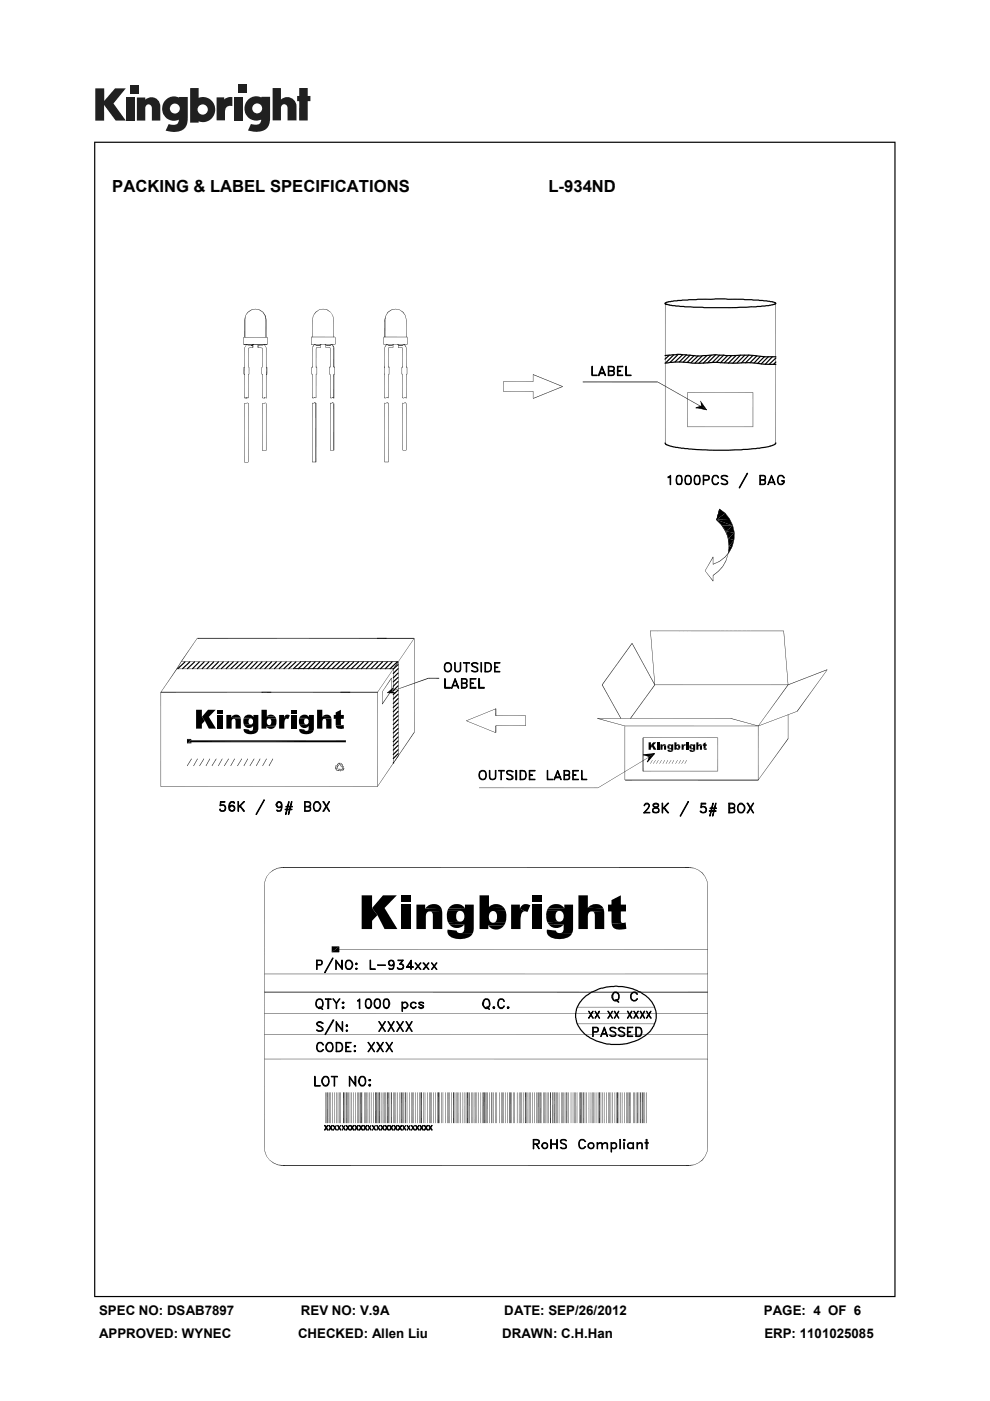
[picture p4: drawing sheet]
<svg xmlns="http://www.w3.org/2000/svg" width="210mm" height="297mm" viewBox="0 0 210 297" stroke-linecap="round" stroke-linejoin="round" font-family="sans-serif">
<defs><g id="words">
<g font-size="3.5">
<text x="23.8" y="40.6">PACKING &amp; LABEL SPECIFICATIONS</text>
<text x="116.3" y="40.6">L-934ND</text>
</g>
<g font-size="2.8">
<text x="21" y="278.7">SPEC NO: DSAB7897</text>
<text x="63.8" y="278.7">REV NO: V.9A</text>
<text x="107" y="278.7">DATE: SEP/26/2012</text>
<text x="162" y="278.7">PAGE: 4 OF 6</text>
<text x="21" y="283.6">APPROVED: WYNEC</text>
<text x="63.2" y="283.6">CHECKED: Allen Liu</text>
<text x="106.5" y="283.6">DRAWN: C.H.Han</text>
<text x="162.2" y="283.6">ERP: 1101025085</text>
</g>
</g></defs>
<g fill="#231f20">
<path d="M20.2 18.7h1.9v2.7l2.3-2.7h2.3l-2.6 3.2 2.6 3.7h-2.2l-2.4-3.3v3.3h-1.9z"/>
<path d="M26.7 20.7h1.8v4.9h-1.8z"/>
<path d="M49.6 20.7h1.8v4.9h-1.8z"/>
<path d="M27.6 18h1.8v1.8h-1.8z"/>
<path d="M50.6 17.9h1.8v1.8h-1.8z"/>
<path d="M29 20.7h1.8v.4a1.9 1.9 0 0 1 2.2-.3 1.9 1.9 0 0 1 1 2v2.8h-1.8v-2.7a.7 .7 0 0 0-.7-.8 .7 .7 0 0 0-.7 .8v2.7h-1.8z"/>
<path d="M45.9 20.6h1.7v.5a2.02 2.02 0 0 1 1.7-.5v1.9h-.2a1.12 1.12 0 0 0-1.4 1.3v1.7h-1.8z"/>
<path d="M57.8 18.7h1.8v2.4a1.98 1.98 0 0 1 2.2-.3 1.98 1.98 0 0 1 1.1 2v2.7h-1.9v-2.6a.7 .7 0 0 0-.7-.8 .7 .7 0 0 0-.7 .8v2.6h-1.8z"/>
<path d="M63.5 18.7h1.8v1.6h.5v1.1h-.5v4.1h-1.8v-4.1h-.5v-1.1h.5z"/>
<path d="M40.3 18.7v7.3h1.8v-.3a2.63 2.63 0 0 0 3.5-2.5 2.63 2.63 0 0 0-3.5-2.5v-2zM41.9 23.2a1.1 1.1 0 0 1 2.2 0 1.1 1.1 0 0 1-2.2 0z"/>
<path d="M35.3 21a2.56 2.56 0 0 0-.6 3.3 2.56 2.56 0 0 0 3.2 1.1 1.09 1.09 0 0 1-1.5 1.1l-.6-.2-.7 1.4a5.3 5.3 0 0 0 3.8-.2 2.69 2.69 0 0 0 .9-2.4v-4.5h-1.8v.1l-.8-.2a2.44 2.44 0 0 0-1.9 .5zM36 23a1.06 1.06 0 0 1 2.1 0 1.06 1.06 0 0 1-2.1 0z"/>
<path d="M52.8 21a2.56 2.56 0 0 0-.6 3.3 2.56 2.56 0 0 0 3.2 1 1.09 1.09 0 0 1-1.5 1.1l-.7-.1-.6 1.4a5.3 5.3 0 0 0 3.7-.3 2.69 2.69 0 0 0 1-2.3v-4.6h-1.8v.2l-.9-.3a2.44 2.44 0 0 0-1.8 .6zM53.5 23a1.06 1.06 0 0 1 2.1 0 1.06 1.06 0 0 1-2.1 0z"/>
</g>
<g fill="#000">
<path d="M51.6 71.5l.1 1.5zM51.7 77.8l.1 1.6h-.1zM51.8 79.3h.1l-.1 .2zM51.8 79.5l.1-.2v.2zM51.7 77.8h.1v1.6zM51.8 77.9l.1-.1zM51.8 77.8h.1zM52 66.9l-.2 .9zM52.1 66.9l-.1 .9h-.2zM52.3 73l.5 .4zM52.3 73l-.5 .7zM52.4 73l.4 .4z"/>
<path d="M52.3 73l-.4 .7zM52.5 66.2h.1l-.6 .7zM52.6 66.2l-.6 .7zM52.7 73.8l.1 .1-.2 .1zM52.7 77.9l.1-.1zM52.6 74l.2-.1zM52.8 73.3l.6 .1zM52.8 77.8l.1 1.6zM52.8 79.3l-.1 .2zM52.7 79.3v.2zM52.7 73.8l.2-.1zM52.7 73.8h.2z"/>
<path d="M53.3 73.3l.5-.3zM52.5 66.2l.8-.5h.1zM53.3 73.3l.5-.3-.4 .4zM52.5 66.2l.9-.5-.8 .5zM53.5 73.2l.2 .5h-.2zM52.9 73.8l.7-.1zM52.9 73.7h.7zM53.5 73.2h.2v.5zM53.3 65.7l.8-.2zM53.3 65.7l.8-.1zM54.6 73l.5 .3-.1 .1zM54.6 73.2l.2 .5h-.2z"/>
<path d="M54.7 73.7h.7zM54.7 73.8l.7-.1zM54.6 73.2h.2v.5zM54.1 65.5l.9 .2zM55 73.4h.6zM54.1 65.5l1 .2zM55.1 73.3l.5 .1zM55.5 77.8l.1 1.6zM55.6 73.3l.5-.3zM55.4 73.7l.2 .2zM55.6 79.3v.2zM55.7 79.3l-.1 .2z"/>
<path d="M55.7 73.8v.2zM55.4 73.7l.3 .1-.1 .1zM55.6 77.9l.1-.1zM55 65.7h.1l.6 .5zM55.1 65.7l.7 .5h-.1zM56 73l.5 .7zM55.8 66.2l.4 .7-.5-.7zM56.2 66.9h.1v.9zM55.8 66.2l.5 .7h-.1zM56.4 77.8h.2zM56.4 77.9l.2-.1zM56.3 66.9l.2 .9h-.2z"/>
<path d="M56.5 77.8l.2 1.6h-.2zM56.4 79.5l.2-.2v.2zM56.4 79.3h.2l-.2 .2zM56.7 71.5l.1 1.5zM56.5 77.8h.2v1.6zM66 71.5l.1 1.5zM66.1 77.8l.1 1.6zM66.2 79.3h.1zM66.2 79.4l.1-.1zM66.2 77.9l.1-.1v.1zM66.2 77.8h.1l-.1 .1zM66.4 66.9l-.2 .9z"/>
<path d="M66.5 66.9l-.3 .9zM66.7 72.9l-.4 .8-.1-.1zM66.7 73v-.1l.5 .5zM66.7 72.9v.1l-.4 .7zM66.7 72.9l.5 .3v.2zM66.9 66.2h.1l-.6 .7zM67 77.8h.2l-.2 .1zM67 77.9l.2-.1v.1zM67 66.2l-.6 .7zM67.1 73.7l.1 .1-.2 .1zM67.2 73.2l.6 .2h-.6zM67.2 73.2h.5l.1 .2z"/>
<path d="M67 79.4l.2-.1zM67 79.3h.2zM67.2 77.8l.1 1.6zM67 73.9l.2-.1zM67.1 73.7l.2-.1zM67.1 73.7h.2zM67.7 73.2l.4-.3 .1 .1zM66.9 66.2l.8-.5zM66.9 66.2l.8-.5-.7 .5zM67.7 73.2l.5-.2-.4 .4zM67.9 73.1l.1 .6zM67.3 73.7l.7-.1z"/>
<path d="M67.3 73.6h.7zM67.7 65.7l.8-.2zM67.7 65.7l.8-.1zM68.9 73v-.1l.5 .5zM68.9 72.9l.5 .3v.2zM69 73.1l.1 .6zM69.1 73.6h.7zM69.1 73.7l.7-.1zM69.4 73.2l.6 .2h-.6zM69.4 73.2h.5l.1 .2zM68.5 65.5l.9 .2zM68.5 65.5l1 .2z"/>
<path d="M69.9 73.2l.6-.2zM69.9 79.3h.1zM69.9 79.4l.1-.1zM69.9 77.8l.1 1.6zM69.9 73.2l.6-.2-.5 .4zM69.8 73.6l.2 .2zM69.9 77.9l.1-.1v.1zM69.9 77.8h.1l-.1 .1zM70 73.7v.2zM69.8 73.6l.2 .1v.1zM70 73.7l.1 .2zM69.5 65.7l.6 .5z"/>
<path d="M69.4 65.7h.1l.6 .5zM70.4 73l.5 .6-.2 .1zM70.4 73l.1-.1 .4 .7zM70.1 66.2l.5 .7zM70.6 66.9l.1 .9zM70.8 77.8h.2l-.2 .1zM70.8 77.9l.2-.1v.1zM70.6 66.9l.2 .9zM70.9 77.8l.1 1.6zM70.8 79.4l.2-.1zM70.8 79.3h.2zM71.1 71.5v1.5z"/>
<path d="M81.3 71.5l.1 1.5zM81.5 77.8l.1 1.6zM81.5 79.3h.1zM81.5 79.4l.1-.1zM81.5 77.9l.1-.1v.1zM81.5 77.8h.1l-.1 .1zM81.8 66.9l-.2 .9zM81.9 66.9l-.2 .9h-.1zM82 72.9l-.4 .8v-.1zM82 73l.1-.1 .4 .5zM82 72.9l.1 .1-.5 .7zM82.1 72.9l.4 .3v.2z"/>
<path d="M82.2 66.2h.1l-.5 .7zM82.3 66.2l-.5 .7zM82.4 77.8h.2l-.2 .1zM82.4 77.9l.2-.1v.1zM82.4 73.7l.1 .1-.2 .1zM82.5 73.2l.6 .2h-.6zM82.5 73.2h.6v.2zM82.5 77.8l.1 1.6zM82.3 73.9l.2-.1zM82.4 79.4l.2-.1zM82.4 79.3h.2zM82.4 73.7l.3-.1z"/>
<path d="M82.4 73.7h.3zM82.2 66.2l.8-.5h.1zM83.1 73.2l.5-.2-.5 .4zM83.1 73.2l.4-.3 .1 .1zM82.2 66.2l.9-.5-.8 .5zM83.3 73.1l.1 .6zM82.7 73.7l.6-.1zM82.7 73.6h.6zM83 65.7l.9-.2zM83 65.7l.9-.1zM84.3 73v-.1l.4 .5zM84.3 72.9l.5 .3-.1 .2z"/>
<path d="M84.4 73.1l.1 .6zM84.4 73.6h.7zM84.4 73.7l.7-.1zM84.8 73.2l.5 .2h-.6zM84.8 73.2h.5v.2zM83.9 65.5l.9 .2zM85.2 77.8l.1 1.6zM85.3 73.2l.5-.2-.5 .4zM85.3 73.2l.4-.3 .1 .1zM85.3 79.3h.1zM85.3 79.4l.1-.1zM85.1 73.6l.2 .2z"/>
<path d="M85.4 73.7v.2zM85.1 73.6l.3 .1-.1 .1zM85.3 77.9l.1-.1v.1zM85.3 77.8h.1l-.1 .1zM84.8 65.7l.6 .5zM84.8 65.7l.7 .5h-.1zM85.7 73l.5 .6-.1 .1zM85.7 73l.1-.1 .4 .7zM85.5 66.2l.5 .7-.6-.7zM85.5 66.2l.5 .7zM86.1 77.8h.2l-.2 .1zM86.1 77.9l.2-.1v.1z"/>
<path d="M86 66.9l.1 .9zM86 66.9l.2 .9zM86.3 77.8l.1 1.6zM86.1 79.4l.2-.1zM86.1 79.3h.2zM86.4 71.5l.1 1.5zM113 79.5l6.4 2.4-.1 .1zM113 79.5l.1-.1 6.3 2.5zM51.8 84.4l.1-.1 .2 .1zM51.8 85.5h.2zM51.9 84.3l.2 .1zM51.9 85.5h.1z"/>
<path d="M52 85.5h.1zM52.1 84.4h.2zM52.1 85.5h.2zM52.3 84.4l.1-.1zM52.3 84.4h.1zM52.3 85.5l.1-.1zM52.3 85.5h.1zM52.4 84.3l.1 .1zM52.4 85.4l.1 .1zM52.5 84.3l.1 .1zM52.5 85.4l.1 .1zM51.8 98.1l.8-.1z"/>
<path d="M51.8 98h.8zM52.5 84.3l.2 .1h-.1zM52.5 85.4l.2 .1zM55.7 84.4v-.1v.1zM55.7 84.4h.2zM55.7 84.3v.1zM55.7 85.5h.2zM55.8 84.4h.1zM55.8 85.5h.1zM55.9 84.4h.2zM55.9 85.5h.2zM56 84.4l.2-.1z"/>
<path d="M56 84.4h.2zM56 85.5l.2-.1zM56 85.5h.2zM56.2 84.3l.1 .1zM56.2 85.4l.1 .1zM56.3 84.3l.1 .1zM56.3 85.4l.1 .1zM55.7 95.5h.7zM56.3 84.3l.2 .1zM56.3 85.4l.2 .1zM66.2 85.5l.1-.1v.1zM66.2 84.4l.1-.1 .2 .1z"/>
<path d="M66.3 85.5h.2zM66.3 85.4v.1zM66.3 84.3l.2 .1zM66.4 85.5h.1zM66.5 85.5h.2zM66.6 85.4l.1 .1h-.2zM66.5 84.4h.2zM66.6 84.3l.1 .1h-.2zM66.6 85.4l.2-.1v.2zM66.6 85.4l.2 .1zM66.6 84.3l.2-.1v.2zM66.6 84.3l.2 .1z"/>
<path d="M66.8 85.3l.1 .2zM66.8 84.2l.1 .2zM66.2 98l.8-.1zM66.2 97.9h.8zM66.9 85.4l.1 .1zM66.9 84.3l.1 .1zM66.9 85.4l.2 .1h-.1zM70 85.4l.1 .1zM70 85.4l.2 .1h-.1zM70 84.3l.1 .1zM70 84.3l.2 .1h-.1zM70.1 85.5h.2z"/>
<path d="M70.1 84.4h.2zM70.2 85.5h.1zM70.2 84.4h.1zM70.3 85.5h.2zM70.4 85.4l.1 .1h-.2zM70.3 84.4h.2zM70.4 84.3l.1 .1h-.2zM70.4 85.4l.2-.1v.2zM70.4 85.4l.2 .1zM70.4 84.3l.2-.1v.2zM70.4 84.3l.2 .1zM70.6 85.3v.2z"/>
<path d="M70.6 84.2v.2zM70.6 85.3l.1 .1-.1 .1zM70.6 84.2l.1 .1-.1 .1zM70 95.5h.8zM70.7 85.4l.1 .1zM70.6 85.5l.1-.1 .1 .1zM70.7 84.3l.1 .1zM70.6 84.4l.1-.1 .1 .1zM81.6 85.5v-.1l.1 .1zM81.6 84.4v-.1l.2 .1zM81.6 85.4l.1 .1zM81.6 84.3l.2 .1z"/>
<path d="M81.7 85.5h.1zM81.8 85.5h.2zM81.8 85.5l.2-.1zM81.8 84.4h.2zM81.8 84.4l.2-.1zM82 85.4l.1-.1v.2zM82 85.4l.1 .1zM82 84.3l.1-.1v.2zM82 84.3l.1 .1zM82.1 85.3l.1 .2zM82.1 84.2l.1 .2zM81.6 98l.7-.1z"/>
<path d="M81.6 97.9h.7zM82.2 85.5l.1-.1v.1zM82.1 85.3l.2 .1-.1 .1zM82.2 84.3l.1 .1zM82.3 85.4v.1zM82.2 84.3l.2 .1h-.1zM85.4 85.5v-.1l.1 .1zM85.4 84.4v-.1l.1 .1zM85.4 85.4l.1 .1zM85.4 84.3l.1 .1zM85.5 85.5h.1zM85.5 84.4h.1z"/>
<path d="M85.6 85.5h.2zM85.6 85.5l.2-.1zM85.6 84.4h.2zM85.6 84.4l.2-.1zM85.8 85.4l.2-.1v.2zM85.8 85.4l.2 .1zM85.8 84.3l.2-.1v.2zM85.8 84.3l.2 .1zM86 85.3v.2zM86 84.2v.2zM85.4 95.5h.7zM86 85.4l.1 .1z"/>
<path d="M86 84.3l.1 .1zM86 85.4l.2 .1h-.1zM86 84.3l.2 .1h-.1zM113 79.4l.1 1.5zM113 83l.1 1.4zM113 84.4l6.3-2.5-6.2 2.6zM113.1 84.5l6.2-2.6 .1 .1zM139.5 81.1l10.4 5.7-.1 .1zM139.5 81.1l.1-.1 10.3 5.8zM148.6 85l1.3 1.9-1.2-.8zM147.6 86.5l1.1-.4 1.2 .8zM148.5 85l1.4 1.9z"/>
<path d="M148.5 85h.1l1.3 1.9zM147.6 86.5l2.3 .3v.2zM151.2 118.1l-1.7 2.9zM151.2 118.1l.1 1.6zM151.2 119.6l1.4-.6v.1zM151.2 118.1h.1l-1.7 2.9zM151.2 119.6l1.4-.5-1.3 .6zM152 110.2l3.4 1.3-2.3-.1zM152.6 107.9l-.6 2.4zM152.6 119l1.1-.9h.1zM152.6 107.9l1.2 .9-1.8 1.4zM152.6 119l1.2-.9-1.2 1z"/>
<path d="M152 110.3v-.1l.9 1zM152 110.2l1 .9-.1 .1zM152 110.2l1.1 1.2-1.1-1.1zM153.1 111.4l2.3 .1-1.4 1.1zM152 110.2l1.1 1.1v.1zM153 111.1l.7 1.3-.8-1.2zM153 111.1l.7 1.2v.1zM154.7 117h.1l-1.1 1.1zM152.6 107.9l1.1 .9-1.1-.8zM152 110.2l1.8-1.4 1 1.2zM154.8 117l-1 1.1h-.1zM152.6 107.9l1.2 .8-.1 .1z"/>
<path d="M153.1 111.4v-.1l.8 1.4zM154.3 117.6l-.4 1.3zM154 112.6l1.8 .4-1.3 1.2zM153.1 111.3l.9 1.3-.1 .1zM154.4 117.6l-.4 1.4-.1-.1zM153.7 112.4v-.1l.5 1.3zM154.6 116.3l-.3 1.3zM153.7 112.3l.6 1.3zM154.6 115.8l-.2 1.5zM154 112.6l.4 1.6zM154.7 116.3l-.4 1.3zM154.5 114.2l1.2 .3-1 1.3z"/>
<path d="M154.7 115.8l-.3 1.5zM154 112.6l.5 1.6zM154.2 113.6l.3 1.3zM154.4 114.2l.2 1.6zM154.5 114.9h.2l-.1 1.4zM154.7 115.8l.6 .2-.8 1.3zM154.5 114.2l.2 1.6zM154.7 114.9l-.1 1.4zM154.3 113.6l.4 1.3h-.2zM155.3 115.6l.1 .1-.7 1.3zM153.7 108.8l.1-.1 .9 1.3zM152 110.2l2.8-.2 .6 1.5z"/>
<path d="M155.4 115.7l-.6 1.3h-.1zM153.8 108.7l1 1.2-.1 .1zM155.7 114.2l-.4 1.4zM154.7 110l.1-.1 .5 1.4zM154 112.6l1.4-1.1 .4 1.5zM155.8 114.3l-.4 1.4zM154.8 109.9l.6 1.4zM155.7 114.5l-.4 1.5-.6-.2zM155.7 112.7v1.5zM155.3 111.3l.4 1.4zM154.5 114.2l1.3-1.2-.1 1.5zM155.8 112.7v1.6z"/>
<path d="M155.4 111.3l.4 1.4zM149.5 121l1.8 2.1-.1 .1zM149.5 121l1.8 2.1zM151.2 122l.1 1.2zM151.2 122l1.1-.9 .1 .1zM151.2 122l1.2-.8-1.1 .8zM153.2 120.1l.1 .1-1 .9zM152.3 121.1l1-.9-.9 1zM153.9 118.9l.1 .1-.8 1.1zM154 119l-.7 1.2-.1-.1zM37.5 141.8l-3.4 5zM37.5 141.8v.1l-3.3 4.9z"/>
<path d="M41.8 135.3l-3.3 5-.1-.1zM38.4 140.2l-.9 1.7v-.1zM41.8 135.3l-3.3 5zM38.4 140.2l.1 .1-1 1.6zM39.7 156.8l.8 .2-.8 .6zM39.7 156.8v.8zM39.7 157.6l.8-.3v.3zM39.7 157.6l.8-.6v.3zM39.7 156.8h.8v.2zM40.5 157.3l.1 .3zM39.7 156.8l.8-.1v.1zM39.7 156.7h.8l-.8 .1z"/>
<path d="M40.5 156.8l.1 .2zM41.6 150.5h1.2v1.5l.7 .8-.7 .7v1h-1.2zM44.1 150.5h1.7l-1.5 1.5 1.5 2.5h-1.5l-.8-1.7-.7-.8zM46.2 151.6h1.1v2.9h-1.1zM46.2 150.5h1.1v.7h-1.1zM48 151.6h1v.5h2l.1 .2-1.5 .1a.55 .55 0 0 0-.5 .7v1.4h-1.1zM49.1 152a1.11 1.11 0 0 1 1.9 .1h-2zM49.6 152.4l1.5-.1v2.2h-1.1v-1.6a.39 .39 0 0 0-.4-.5zM51.7 152.3h1.5a.67 .67 0 0 0-.5 .7 .67 .67 0 0 0 .5 .6l-1.4 .1-.2-.7zM51.7 154.5l1.1 .2 .3 .3h1.6a1.92 1.92 0 0 1-3 .1zM51.9 153.9h1.8a1.12 1.12 0 0 1-1.8 0zM52.1 151.7a1.21 1.21 0 0 1 1.7 .3h-2z"/>
<path d="M51.8 152h2v-.4h1l-.1 3.4h-1.5a.45 .45 0 0 0 .5-.6v-.5h-1.8l-.1-.2 1.4-.1a.66 .66 0 0 0 .5-.6 .66 .66 0 0 0-.5-.7h-1.5zM55.5 150.5h1.1v1.4h1.7l.3 .4h-1.5a.73 .73 0 0 0-.5 .7 .73 .73 0 0 0 .5 .7l1.4 .1-.1 .2-1.9 .1v.4h-1zM56.6 151.9a1.2 1.2 0 0 1 1.7 0zM56.5 154.1l1.9-.1a1.13 1.13 0 0 1-1.9 .1zM57.1 152.3h1.5l.1 .8-.2 .7-1.4-.1a.75 .75 0 0 0 .4-.7 .75 .75 0 0 0-.4-.7zM59.2 151.6h1v.5l.6 .3a.79 .79 0 0 0-.5 1.1v1h-1.1zM60.4 151.7a.84 .84 0 0 1 1.1 0l-.4 .8-.9-.4zM61.7 151.6h1.1v2.9h-1.1zM61.7 150.5h1.1v.7h-1.1zM63.5 152.3h1.5a.67 .67 0 0 0-.5 .7 .67 .67 0 0 0 .5 .6l-1.5 .1-.1-.7zM63.5 154.5l1 .2 .4 .3h1.6a1.92 1.92 0 0 1-3 .1zM63.7 153.9h1.8a1.12 1.12 0 0 1-1.8 0z"/>
<path d="M63.8 151.8a1.2 1.2 0 0 1 1.7 .2h-1.9zM63.6 152h1.9v-.4h1.1l-.1 3.4h-1.5a.45 .45 0 0 0 .5-.6v-.5h-1.8l-.2-.2 1.5-.1a.66 .66 0 0 0 .5-.6 .66 .66 0 0 0-.5-.7h-1.5zM67.2 150.5h1.2v1.5h1.8l.1 .3-1.5 .1a.56 .56 0 0 0-.4 .7v1.4h-1.2zM68.4 152a1.13 1.13 0 0 1 1.8 0zM68.8 152.4l1.5-.1v2.2h-1.1v-1.6a.39 .39 0 0 0-.4-.5zM71.2 151.1l1.1-.6v1.1h.6v.8h-.6v1.2l.2 .2-1.3 .1v-1.5h-.4v-.8h.4zM71.2 153.9l1.7-.2 .1 .8h-.5a.94 .94 0 0 1-1.3-.6zM73.3 157v.3zM87.8 135.3l-7.8 11.5zM87.8 135.3l-7.7 11.5zM83 143.7l-2 3zM83 146.3l-1.9 3-.1-.1z"/>
<path d="M83 143.7l.1 .1-2 2.9zM83 146.3l.1 .1-2 2.9zM82.1 146.9l1.3-1.2-1.2 1.2zM82.1 146.9h1.7zM82.1 146.9l1.7 .1zM83.4 145.7l-1.2 1.2zM82.1 146.9l1-.3 .7 .3zM83.3 145.7l-.1 .9zM82.1 146.9l1.3-1.2-.3 .9zM83.3 145.7l.2 .1-.3 .8zM83.1 146.6l.7 .4zM83.2 146.5l.6 .4-.7-.3z"/>
<path d="M84.4 140.2l-.9 1.7-.1-.1zM84.4 140.2l.1 .1-1 1.6zM82.1 146.9l8.8-3.2v.2zM82.1 146.9l8.8-3.2zM105.1 150.2l.1 1.6h-.1zM105.1 153.9l.1 1.4h-.1zM98.9 152.9l6.3 2.5zM98.9 152.8l6.3 2.5zM98.9 152.9l6.3-2.7zM98.9 152.8l6.3-2.6zM105.1 150.2h.1v1.6zM105.1 153.9h.1v1.4z"/>
<path d="M134 136.4l-6.2 8.8h-.1zM134 136.4h.1l-6.3 8.8zM127.7 145.2l4 7.1v.1zM127.7 145.2h.1l3.9 7.1zM126.7 152.4l5.9 1.6zM126.7 152.3l5.9 1.6-5.9-1.5zM138.8 145.2l-5 7.2-.1-.1zM138.8 145.2h.1l-5.1 7.2zM137.6 157.4h.5v.6l.2 .3-.2 .3v.4h-.5zM137.6 160.5l1.2-.7-1.5 1.7zM136.5 160.1l2.3-.3-1.2 .7zM137.9 133.7l1 11.5z"/>
<path d="M134 136.4l4.9 8.8h-.1zM134.1 136.4l4.8 8.8-4.9-8.8zM138.6 157.4h.6l-.6 .6 .6 1h-.6l-.5-1zM139.4 157.8h.5v1.2h-.5zM139.4 157.4h.5v.3h-.5zM140.1 157.8l1.2 .3-.8 .1v.8h-.4zM140.5 158a.43 .43 0 0 1 .8 0zM140.7 158.1h.6v.9h-.5v-.8zM141.6 158.1h.6l-.2 .3 .2 .2h-.6zM141.6 159l1.2 .1a.68 .68 0 0 1-1.2-.1zM141.7 158.7h.7l-.3 .2zM141.6 158a.47 .47 0 0 1 .8 0z"/>
<path d="M141.6 158l1.2-.2v1.3h-.6h.1l.1-.4h-.7l.6-.2 .1-.1-.2-.3h-.6zM143 157.4h.5v.5h.7l.1 .2h-.6l-.2 .3 .2 .3h.5v.1l-1.2 .2zM143.5 157.9l.3-.1 .4 .1zM143.5 158.8h.7a.45 .45 0 0 1-.7 0zM143.7 158.1h.6l-.1 .6h-.5l.2-.3zM144.6 157.8h.4v.2l.2 .1-.1 .1-.1 .8h-.4zM145.1 157.8l.4 .1-.2 .3-.3-.2zM145.5 157.8h.4v1.2h-.4zM145.5 157.4h.4v.3h-.4zM146.2 158.1h.6l-.2 .3 .2 .2h-.5zM146.2 159l1.2 .1a.68 .68 0 0 1-1.2-.1zM146.3 158.7h.7l-.2 .2z"/>
<path d="M146.3 158a.47 .47 0 0 1 .7 0zM146.3 158l1.2-.2-.1 1.3h-.6h.2v-.4h-.7l.7-.2v-.1l-.2-.3h-.6zM147.7 157.4h.4v.6l.8 .1-.7 .1-.1 .8h-.4zM148.1 158a.45 .45 0 0 1 .8 0zM148.3 158.1h.6v.9h-.4l-.1-.8zM149.2 157.6l.5-.2v.4h.2v.3h-.2v.6h-.5v-.6h-.1zM149.2 158.7l.7-.1v.3h-.5zM167.1 145.2l-6.3 8.8zM160.8 153.9l8.3-3.2zM160.8 154l8.3-3.3zM167.1 145.2h.1l-6.4 8.8zM154.9 152.4l5.9 1.6z"/>
<path d="M155 152.3l5.8 1.6-5.9-1.5zM166.2 133.7l1 11.5zM167.1 145.2l8.3-3.3-8.2 3.3zM167.2 145.2l8.2-3.3 .1 .1zM175.4 142l-6.3 8.8v-.1zM175.4 142l-6.3 8.8zM40.6 160.8l-.9 1.6v-.1zM40.6 160.8l.1 .1-1 1.5zM41.9 160.8l-.8 1.6-.1-.1zM41.9 160.8v.1l-.8 1.5zM43.2 160.8l-.8 1.6-.1-.1zM43.2 160.8l.1 .1-.9 1.5z"/>
<path d="M44.5 160.8l-.8 1.6-.1-.1zM44.5 160.8l.1 .1-.9 1.5zM45.8 160.8l-.8 1.6-.1-.1zM45.8 160.8l.1 .1-.9 1.5zM47.1 160.8l-.8 1.6v-.1zM47.1 160.8l.1 .1-.9 1.5zM48.5 160.8l-.9 1.6-.1-.1zM48.5 160.8v.1l-.9 1.5zM49.7 160.8l-.7 1.6-.1-.1zM49.7 160.8l.1 .1-.8 1.5zM51.3 160.8l-.9 1.6-.1-.1zM51.3 160.8v.1l-.9 1.5z"/>
<path d="M52.5 160.8l-.7 1.6-.1-.1zM52.5 160.8l.1 .1-.8 1.5zM53.9 160.8l-.9 1.6-.1-.1zM53.9 160.8l.1 .1-1 1.5zM55.1 160.8l-.7 1.6-.1-.1zM55.1 160.8l.1 .1-.8 1.5zM56.5 160.8l-.8 1.6v-.1zM56.5 160.8l.1 .1-.9 1.5zM57.9 160.8l-.8 1.6-.1-.1zM57.9 160.8v.1l-.8 1.5zM71.2 162.4v.6l-.1-.1zM71.2 162.4v.6z"/>
<path d="M71.5 162.5l-.2 .7zM71.1 162.4l.2 .1zM71.2 162.3l.1 .1h-.2zM71.3 163.3l.1 .1zM71.1 163l.3 .3zM71.5 162.5h.2l-.3 .7zM71.3 163.3l.1-.1zM71.1 162.9l.3 .4zM71.5 162.1l.3 .2zM71.5 162.2l.3 .1zM71.8 161.8l-.2 .4-.1-.1zM71.2 162.4l.3-.1z"/>
<path d="M71.1 162.3h.4zM71.8 161.8h.1l-.3 .4zM71.5 162.3l.2 .2v.1zM71.6 162.5h.1zM71.5 162.3l.2 .2zM71.6 162.4l.1 .1zM72.1 161.9l-.3 .4h-.1zM71.4 163l.4 .1zM71.4 162.9l.4 .1zM72.1 161.9l-.3 .4zM71.9 161.8l.5 .5-.1 .1zM71.8 161.8h.1z"/>
<path d="M71.9 161.8h.3zM71.4 163.4l.5-.1v.1zM71.4 163.3h.5zM71.8 163.1l.2 .3zM71.9 161.8h.1l.4 .5zM72 163.3l.2 .1v.1zM71.8 163.1l.1-.1 .1 .4zM72.1 163l.1 .1zM72 163.3l.2 .1zM72.1 162.9l-.1 .4zM72.2 163.4v.1zM72.1 162.9v.4z"/>
<path d="M72.2 161.8l.5 .4-.1 .1zM72.3 162.3v.2zM72.3 162.4h.3zM72.3 162.5l.3-.1zM72.2 161.8h.1l.4 .4zM72.5 162.7l.3 .3zM72.5 162.7l.1-.1 .2 .4zM72.7 162.2l-.1 .2zM72.7 162.1v.2zM72.7 162.2v.2zM72.5 162.6l.3-.2-.2 .3zM72.8 162.4l.2 .5z"/>
<path d="M72.2 163.4l.6-.1zM72.8 162.4v.1l-.2 .2zM72.2 163.1l.6-.2zM72.8 162.9l.2 .1zM72.2 163.2l.6-.3 .1 .2zM72.8 162.9l.2 .1-.1 .1zM72.9 162.9l-.1 .5zM72.9 162.9l.1 .1zM87.8 155.2l-7.8 11.5zM87.8 155.2l.1 .1-7.8 11.4zM84.4 160.2l-1 1.6zM84.4 160.2l.1 .1-1 1.5z"/>
<path d="M126.8 167l12-7.2zM126.8 167.1l12-7.3zM138.3 161.2l-.4 .7zM138.3 161.2l-.3 .7zM139 161.2l-.5 .7zM139 161.2l-.4 .7zM139.6 161.2l-.4 .7zM139.6 161.2l-.3 .7zM140.3 161.2l-.4 .7zM141 161.2l-.5 .7zM141 161.2l-.4 .7zM141.6 161.2l-.4 .7z"/>
<path d="M141.6 161.2l-.3 .7zM142.3 161.2l-.5 .7zM142.3 161.2l-.4 .7zM142.9 161.2l-.4 .7zM142.9 161.2l-.3 .7zM143.7 161.2l-.5 .7zM143.7 161.2l-.4 .7zM144.3 161.2l-.4 .7zM144.3 161.2l-.3 .7zM145 161.2l-.5 .7zM145 161.2l-.4 .7zM145.6 161.2l-.4 .7z"/>
<path d="M145.6 161.2l-.3 .7zM167.1 156.6l-6.3 8.8zM167.1 156.6l.1 .1-6.4 8.7zM56.2 186.8l-.2 1zM56.5 185.9l-.3 .9zM56.6 185.9l-.4 .9zM57.2 185l-.7 .9zM57.2 185.1l-.7 .8zM57.2 185l.7-.6 .1 .1zM57.2 185l.8-.5zM57.9 184.4l1-.4 .1 .1zM57.9 184.4l1.1-.3-1 .4z"/>
<path d="M58.9 184l1-.1v.1zM58.9 184h1zM76.7 189.8h2.2v2.7l1.2 1.5-1.2 1.2v1.8h-2.2zM81.2 189.8h3l-2.6 2.7 2.7 4.5h-2.7l-1.5-3-1.2-1.5zM85 191.8h2v5.2h-2zM85 189.8h2v1.4h-2zM88.3 191.8h1.9v.8l3.5 .2 .1 .3-2.7 .1a.95 .95 0 0 0-.8 1.3v2.5h-2zM90.3 192.5a1.98 1.98 0 0 1 3.4 .3l-3.5-.2zM91.1 193.2l2.7-.1v3.9h-2v-2.9a.73 .73 0 0 0-.7-.9zM94.9 193.1h2.7a1.25 1.25 0 0 0-.5 2.1l.5 .2-2.6 .2-.2-1zM94.9 197.1l1.9 .2 .2 .4 .4 .1h2.9a2.91 2.91 0 0 1-3.2 1.3 1.98 1.98 0 0 1-2.2-1.9zM95.3 195.9l3.2 .1a2.01 2.01 0 0 1-3.2-.1z"/>
<path d="M95.5 192.2a2.15 2.15 0 0 1 3.1 .4h-3.5zM95.1 192.6h3.5v-.8h1.9v5.1l-.2 .9h-2.7a.81 .81 0 0 0 .9-1v-.8l-3.2-.1-.3-.3 2.6-.2a1.18 1.18 0 0 0 .9-1.2 1.18 1.18 0 0 0-.9-1.1h-2.7zM101.7 189.8h2v2.5h3.1l.4 .8-2.6 .1a1.26 1.26 0 0 0-.7 2l.2 .3 .5 .1 2.6 .1-.3 .5h-3.3v.8h-1.9zM103.7 192.3a2.15 2.15 0 0 1 3.1 0zM103.6 196.2h3.3a2.02 2.02 0 0 1-3.3 0zM104.6 193.2l2.6-.1a4.1 4.1 0 0 1 0 2.6l-2.6-.1a1.27 1.27 0 0 0 .8-1.8l-.3-.4zM108.4 191.8h1.9v.8l1 .6a1.62 1.62 0 0 0-.9 2v1.8h-2zM110.8 191.9a1.59 1.59 0 0 1 1.7 0l-.6 1.5-1.6-.8zM112.9 191.8h1.9v5.2h-1.9zM112.9 189.8h1.9v1.4h-1.9zM116 193.1h2.7a1.25 1.25 0 0 0-.6 2.1l.6 .2-2.6 .2-.2-1zM116 197.1l1.9 .2 .2 .4 .4 .1h2.8a2.91 2.91 0 0 1-3.1 1.3 1.98 1.98 0 0 1-2.2-1.9z"/>
<path d="M116.4 195.9l3.1 .1a2.01 2.01 0 0 1-3.1-.1zM116.5 192.2a2.15 2.15 0 0 1 3.2 .4h-3.5zM116.2 192.6h3.5v-.8h1.8l.1 5.1-.3 .9h-2.6a.81 .81 0 0 0 .8-1v-.8l-3.1-.1-.3-.3 2.6-.2a1.18 1.18 0 0 0 .9-1.2 1.18 1.18 0 0 0-.9-1.1h-2.7zM122.7 189.8h2v2.7l3.3 .1 .1 .5-2.6 .1a.95 .95 0 0 0-.8 1.3v2.5h-2zM124.7 192.5a2.03 2.03 0 0 1 3.3 .1zM125.5 193.2l2.6-.1 .1 3.9h-2v-2.9a.73 .73 0 0 0-.7-.9zM129.7 190.8l2-1v2h1.1v1.4h-1.1v2.1l.2 .3 .2 .1-2.4 .2v-2.7h-.7v-1.4h.7zM129.7 195.9l3-.3 .1 1.3-1.1 .2a1.48 1.48 0 0 1-2-1.2zM146.2 183.9l1 .2zM146.2 183.9l1 .2-1-.1zM147.2 184l1 .5zM148.2 184.4l.7 .7z"/>
<path d="M148.2 184.4l.8 .6-.1 .1zM148.9 185.1l.1-.1 .5 .9zM149 185l.6 .9zM149.5 185.9l.4 .9zM149.9 186.8l.1 1zM149.6 185.9l.4 .9zM150 186.8l.1 1zM70.4 200.7h1.5l-1.5 1.2zM70.4 201.9l1.5-1.2v1.2zM70.4 200.6h1.5zM70.4 200.7l1.5-.1zM70.4 200.7l.1 1.2z"/>
<path d="M71.9 200.7l.1 1.2zM70.4 201.9l1.5-.1zM70.4 201.8h1.5zM56 243.2l.2 1zM56.1 243.2l.1 1zM56.2 244.2l.3 1zM56.2 244.2l.4 1zM56.5 245.2l.7 .8zM56.6 245.2l.6 .8zM57.2 245.9l.7 .7zM57.2 245.9l.8 .6-.1 .1zM57.9 246.6l.1-.1 .9 .5z"/>
<path d="M58 246.5l1 .4-.1 .1zM58.9 247l1 .2zM59 246.9l.9 .1v.2zM146.2 247h1l-1 .2zM146.2 247l1-.1zM147.2 246.9l1-.3zM147.2 246.9l1-.4zM148.2 246.5l.8-.5zM148.2 246.5l.7-.6 .1 .1zM149.5 245.2l-.6 .7zM149.6 245.2l-.6 .8-.1-.1zM149.9 244.2l-.4 1z"/>
<path d="M150 244.2l-.5 1zM150 243.2l-.1 1zM150.1 243.2l-.2 1z"/>
<path d="M20 30v245h169.9v-245zM20.2 30.3h169.5v244.5h-169.5z"/>
</g>
<g fill="none" stroke="#000" stroke-width=".25">
<path d="M125.6 77.7v1.8l1.1 .1h-1.1zM127.2 79.2h1.1M127.3 79h.9M127.7 77.7l.7 1.9-.7-1.7-.6 1.7h-.2zM129.1 78.6l1-.1v-.7h-1v1.7h1v-.7l-1-.1M129.8 78.6l.3 .1 .2 .2-.1 .6-.4 .1h-.8v-1.9h.8l.4 .1v.7l-.4 .2M131 77.7h1.1l-1 .1v1.7l1 .1h-1.1zM131.1 78.6h.6l-.6 .1M132.8 77.7v1.8l1.1 .1h-1.1zM141 77a21 21 0 0 1 6.6 0l3.8-.2 4.8 .2a30.8 30.8 0 0 1 6.8 .3h1.6M141 75.4l.8-.1a25.1 25.1 0 0 1 5.8 .2l1.6-.1a16.6 16.6 0 0 1 4.7 0h1.9a37.9 37.9 0 0 1 7.2 .2h1.6M141 64.3l.8-.3 2-.3 7.9-.3 9.1 .2 3 .4 .8 .3-.4 .3-1.9 .3-7 .3-10-.1-3.2-.4-.8-.1z"/>
<path d="M142 75.3l-1 .9M142.9 75.2l-1.7 1.7M143.8 75.1l-1.7 1.7M144.8 75.2l-1.6 1.5M145.6 75.2l-1.5 1.5M146.4 75.3l-1.5 1.4M147.2 75.4l-1.4 1.4M148.1 75.5l-1.6 1.4M148.9 75.5l-1.5 1.5M149.9 75.4l-1.7 1.6M150.9 75.3l-1.7 1.7M151.8 75.2l-1.7 1.7"/>
<path d="M152.6 75.3l-1.5 1.5M153.5 75.3l-1.5 1.5M154.3 75.4l-1.5 1.5M155.2 75.4l-1.5 1.5M156.1 75.4l-1.6 1.6M157 75.3l-1.6 1.7M158 75.3l-1.6 1.6M158.8 75.3l-1.5 1.6M159.7 75.4l-1.6 1.5M160.5 75.5l-1.4 1.4M161.3 75.6l-1.4 1.4M162.1 75.6l-1.4 1.5"/>
<path d="M163 75.6l-1.6 1.6M163.8 75.6l-1.5 1.7M164.6 75.9l-1.5 1.4M164.6 76.7l-.5 .6M141 93.9l.1 .1a2.86 2.86 0 0 0 2.1 .8l2.9 .4 4.5 .2h6.1a23.6 23.6 0 0 0 7.5-1.1l.4-.4M148.7 86.1l-1.1 .4M141.7 101.1l.5-.3v1.9l-.1-1.7-.4 .3zM143.7 101h.7M143.7 102.6h.7M143.7 100.9a.65 .65 0 0 1 .9 .2 1.83 1.83 0 0 1-.2 1.6 .65 .65 0 0 1-.9-.3 1.83 1.83 0 0 1 .2-1.5zM143.8 100.9a1.66 1.66 0 0 0 0 1.8M144.3 100.9a1.66 1.66 0 0 1 0 1.8"/>
<path d="M145.5 101h.8M145.5 102.6h.8M145.5 100.9a.77 .77 0 0 1 1 .2 1.53 1.53 0 0 1-.2 1.6 .68 .68 0 0 1-.9-.3 1.83 1.83 0 0 1 .1-1.5zM145.7 100.9a1.32 1.32 0 0 0 0 1.8M146.2 100.9a1.32 1.32 0 0 1 0 1.8M147.5 101h.7M147.5 102.6h.7M147.5 100.9a.65 .65 0 0 1 .9 .2 1.83 1.83 0 0 1-.2 1.6 .65 .65 0 0 1-.9-.3 1.83 1.83 0 0 1 .2-1.5zM147.6 100.9a1.66 1.66 0 0 0 0 1.8M148.2 100.9a1.66 1.66 0 0 1 0 1.8M149.3 101.7l1-.1v-.6l-1-.1-.1 1.8v-1.9h.8l.4 .2v.5l-.1 .2-1 .1M151.4 100.9l.6-.1 .4 .5-.4-.4h-.5a1.11 1.11 0 0 0 0 1.8h.5l.4-.4-.4 .4a1.02 1.02 0 0 1-1-.7 1.02 1.02 0 0 1 .4-1.1z"/>
<path d="M153 101a.99 .99 0 0 1 1.3 0h-.1a.94 .94 0 0 0-1.1 0v.5a1.61 1.61 0 0 1 1.3 .8l-.1 .3a1.02 1.02 0 0 1-1.3-.1l.5 .2 .7-.1a.49 .49 0 0 0-.4-.8 .84 .84 0 0 1-.8-.5zM158.5 100.4l-1.7 3zM161.3 101.7l.9-.1v-.6l-.9-.1v1.8l.9-.1a.48 .48 0 0 0-.3-.8h-.6M161.9 101.7a.52 .52 0 0 1 .5 .5 .52 .52 0 0 1-.5 .5h-.7v-1.9h.7l.4 .2 .1 .5-.5 .3M163 102.3h1.2M163.1 102.2h1M163.6 100.8l.8 1.9-.8-1.7-.7 1.7zM165.2 100.9l.2-.1a.77 .77 0 0 1 .9 .5h-.1l-.4-.4h-.4a1.08 1.08 0 0 0 0 1.8l.7-.2 .1-.4h-.4v-.2h.5v.4l-.5 .4a1.02 1.02 0 0 1-1-.7 1.02 1.02 0 0 1 .4-1.1zM39.2 140.3l-1.5 1.5M40.3 140.3l-1.6 1.5M41.3 140.3l-1.6 1.5M42.3 140.3l-1.5 1.5"/>
<path d="M43.3 140.3l-1.4 1.5M44.3 140.3l-1.4 1.5M45.3 140.3l-1.4 1.5M46.3 140.3l-1.4 1.5M47.4 140.3l-1.5 1.5M48.5 140.3l-1.6 1.5M49.5 140.3l-1.5 1.5M50.5 140.3l-1.5 1.5M51.5 140.3l-1.5 1.5M52.5 140.3l-1.5 1.5M53.5 140.3l-1.4 1.5M54.6 140.3l-1.5 1.5"/>
<path d="M55.6 140.3l-1.5 1.5M56.6 140.3l-1.4 1.5M57.6 140.3l-1.4 1.5M58.6 140.3l-1.4 1.5M59.6 140.3l-1.4 1.5M60.7 140.3l-1.5 1.5M61.8 140.3l-1.6 1.5M62.8 140.3l-1.6 1.5M63.8 140.3l-1.5 1.5M64.8 140.3l-1.5 1.5M65.8 140.3l-1.4 1.5M66.8 140.3l-1.4 1.5"/>
<path d="M67.8 140.3l-1.4 1.5M68.9 140.3l-1.5 1.5M69.9 140.3l-1.5 1.5M70.9 140.3l-1.4 1.5M72 140.3l-1.5 1.5M73 140.3l-1.5 1.5M74 140.3l-1.5 1.5M75 140.3l-1.5 1.5M76.1 140.3l-1.6 1.5M77.1 140.3l-1.5 1.5M78.1 140.3l-1.5 1.5M79.1 140.3l-1.4 1.5"/>
<path d="M80.1 140.3l-1.4 1.5M81.1 140.3l-1.4 1.5M82.1 140.3l-1.4 1.5M83.2 140.3l-1.5 1.5M84.3 140.3l-1.6 1.5M84.4 140.9l-1 1M84.4 141.8l-1 1M84.4 142.7l-1 1M84.4 143.6l-1 1M84.4 144.5l-1 1M84.4 145.4l-1 1M84.4 146.3l-1 1"/>
<path d="M84.4 147.2l-1 1M84.4 148.1l-1 1M84.4 149.1l-1 .9M84.4 149.9l-1 1M84.4 150.8l-1 1M84.4 151.8l-1 .9M84.4 152.6l-1 1M84.4 153.5l-1 1.1M84.4 154.5l-1 .9M84.4 155.3l-1 1M84.4 156.2l-1 1.1M84.4 157.1l-1 1"/>
<path d="M84.4 158l-1 1M84.4 159l-1 1M84.4 159.8l-1 1M94.3 143.9l.1 1.8h1.1v.2h-1.2zM94.6 140.7a.85 .85 0 0 1 1.1 .8 .85 .85 0 0 1-1.1 .8 1.33 1.33 0 0 1 0-1.6zM94.6 140.6a.87 .87 0 0 1 1 .1 .87 .87 0 0 1 .2 1 .81 .81 0 0 1-1.1 .7 .81 .81 0 0 1-.5-1.1zM95.9 145.4h1.2M96 145.3h1M96.4 140.5l.1 1.4a.56 .56 0 0 0 .6 .5 .56 .56 0 0 0 .5-.5v-1.4l.1 1.4a.65 .65 0 0 1-.6 .6 .65 .65 0 0 1-.7-.6zM96.5 143.9l.8 2-.8-1.8-.7 1.8zM98 144.8l.9-.1v-.6l-.9-.1v1.7h.9a.48 .48 0 0 0-.3-.8h-.6M98.3 140.5l1.3 .1z"/>
<path d="M98.6 144.8a.56 .56 0 0 1 .5 .6 .56 .56 0 0 1-.5 .5h-.7v-2h.7l.4 .2 .1 .5-.5 .3M98.9 140.6v1.8l.1-1.8M99.7 143.9h1.2l-1.1 .1v1.7h1.1v.2h-1.2zM99.8 144.8h.6l-.6 .1M100 140.8a.99 .99 0 0 1 1.4 0l-.9-.2-.2 .1-.1 .2a1.02 1.02 0 0 0 .9 .6 .5 .5 0 0 1 .2 .5 .5 .5 0 0 1-.4 .4h-.4l-.5-.2 .5 .2 .8-.2a.52 .52 0 0 0-.4-.7 1.02 1.02 0 0 1-.9-.6zM101.5 143.9h.2v1.8h1v.2h-1.2zM102 140.5l.1 1.9zM102.9 140.5h.7a1.03 1.03 0 0 1 .7 1 1.03 1.03 0 0 1-.7 .9h-.7zM103 140.6h.6a.95 .95 0 0 1 .6 .9 .95 .95 0 0 1-.6 .9h-.6zM104.9 140.5h1.1l-1 .1v1.8h1h-1.1zM105 141.4h.6l-.6 .1M46.7 171.7l.2 .2"/>
<path d="M47.4 170.7a.68 .68 0 0 1 0 1.2M47.8 171.2l-.2-.4-.2-.1-.7 .1 .1-.8h.9h-.8l-.1 .7a.68 .68 0 0 1 1 .2 .68 .68 0 0 1-.2 .9 .68 .68 0 0 1-1-.2h.1a.6 .6 0 0 0 .9 .2l.2-.3M48.6 171.2l.5-.4 .5 .2 .1 .2M48.6 171.5l.5 .4 .5-.1 .1-.3M48.9 170.2l.2-.2 .5 .2M49 170a1.32 1.32 0 0 0 .1 1.9M49.1 170.8l-.5 .5M49.3 170.8l.4 .5-.1 .4-.3 .2M49.6 170l.1 .3a.58 .58 0 0 0-.8-.3 1.76 1.76 0 0 0-.3 1.7 .64 .64 0 0 0 1 .2 .64 .64 0 0 0 0-1 .64 .64 0 0 0-1 .2M50.5 170l.1 2zM50.6 171.2l1.1-1.2h.1l-1.2 1.2M50.8 170.8l.9 1.2h.1l-.9-1.2"/>
<path d="M56 169.6l-1.7 3.1zM58.7 170.5l.4-.5 .4 .2 .2 .3M58.7 170.7l.2 .4 .2 .1 .4-.1 .2-.4M58.8 171.8h.7M59 170a.62 .62 0 0 0-.3 .6 .62 .62 0 0 0 .3 .6M59.3 170a1.28 1.28 0 0 1 .2 1.9M59.7 171a.66 .66 0 0 1-.7 .2 .66 .66 0 0 1-.5-.6l.4-.6a.62 .62 0 0 1 .9 .6 1.05 1.05 0 0 1-.6 1.4l-.4-.1-.1-.2 .2 .2M59.7 170.6l-.1 .4-.3 .2M60.5 171.6l1.4 .1zM60.6 171l1.4 .1zM61.2 170l-.6 2.7zM61.8 170l-.6 2.7z"/>
<path d="M64.7 171h.7l.3-.2v-.6l-.3-.2h-.7v1.9l1-.1v-.6l-1-.1M65.4 171l.3 .1 .2 .2-.1 .5-.4 .2h-.8v-2h1.1l.2 .6-.2 .4-.3 .1M66.8 170.2l.4-.2 .4 .2a1.08 1.08 0 0 1 0 1.6 .68 .68 0 0 1-1-.6v-.5zM66.8 170h.2a1.02 1.02 0 0 1 1.1 1 1.02 1.02 0 0 1-1.1 1 1.28 1.28 0 0 1-.2-2zM68.5 170h.2l1.2 2zM69.8 170l-1.1 2h-.2zM83.4 161.8h.1M101.8 163.6a.83 .83 0 0 1 1.1-.1 .83 .83 0 0 1 .2 1 .81 .81 0 0 1-1 .8 .81 .81 0 0 1-.5-1.2zM102 163.5a.68 .68 0 0 1 1 .6 .8 .8 0 0 1-.7 1.1 .99 .99 0 0 1-.3-1.7zM103.8 163.4l.2 1.7 .4 .1a.57 .57 0 0 0 .7-.5v-1.3l.1 1.3a.68 .68 0 0 1-.7 .6 .68 .68 0 0 1-.7-.6zM105.8 163.4h1.1zM106.3 163.4v1.9v-1.9"/>
<path d="M107.4 163.6a.94 .94 0 0 1 1.4 0l-.9-.2-.4 .2v.2a1.02 1.02 0 0 0 1 .6l.3 .3v.4a.99 .99 0 0 1-1.4 0l.5 .1 .6-.1 .1-.4-.1-.2a1.03 1.03 0 0 1-1.1-.9zM109.4 163.4h.2v1.9h-.2zM110.3 163.4a1.01 1.01 0 0 1 1.3 .9 1.01 1.01 0 0 1-1.3 1zM110.4 163.4a.97 .97 0 0 1 1.1 .5 .97 .97 0 0 1-.2 1.2l-.9 .1zM112.3 163.4h1.2h-1.1v1.8l1.1 .1h-1.2zM112.4 164.3h.5l-.5 .1M116.1 163.4l.1 1.8 1.1 .1h-1.2zM117.7 164.9h1.2M117.8 164.7h1M118.3 163.4l.7 1.9-.7-1.7-.8 1.7zM119.7 164.3h.7a.43 .43 0 0 0 .3-.4 .43 .43 0 0 0-.3-.5h-.7v1.8l.9-.1v-.6l-.9-.1M120.4 164.3l.4 .3-.1 .5-.3 .2h-.8v-1.9h.8a.51 .51 0 0 1 .4 .5 .51 .51 0 0 1-.4 .5"/>
<path d="M121.5 163.4h1.2h-1.1v1.8l1.1 .1h-1.2zM121.6 164.3h.6l-.6 .1M123.4 163.4v1.8l1.1 .1h-1.1zM136.5 160.1l2.3-.3-1.5 1.7M136.6 172.3h1.2h-1.2l.8-.9 .3-.5-.3-.4h-.4l-.3 .3-.1-.1 .4-.4h.4l.3 .6-.2 .5-.9 .9M138.5 172.1l.3 .2M138.6 170.6h1M138.6 170.5a.49 .49 0 0 0 .3 .7 .63 .63 0 0 1 .8 .8 .78 .78 0 0 1-1.2 0l.1-.5 .9-.4 .2-.5a.7 .7 0 0 0-1.1-.1zM138.8 170.5l-.2 .3 .7 .4a.59 .59 0 0 1 .5 .4 .59 .59 0 0 1-.2 .7h-.7h-.3l-.2-.3 .1-.5 1-.5v-.5M139.7 172.1l-.3 .2M140.5 170.3v2zM140.5 171.5l1.1-1.2h.2l-1.3 1.3"/>
<path d="M140.8 171.2l.8 1.1h.2l-.9-1.1M146 170l-1.7 3zM148.7 172.1l.2 .2M149.4 171.1a.68 .68 0 0 1 0 1.2M149.8 171.5l-.5-.4-.6 .1v-.9h1v.2h-.9l-.1 .6a.72 .72 0 0 1 1 .2 .72 .72 0 0 1-.2 1 .72 .72 0 0 1-1-.3h.2a.67 .67 0 0 0 .9 .2l.2-.4M150.4 171.9l1.5 .1zM150.6 171.3l1.4 .1zM151.2 170.3l-.7 2.7zM151.8 170.3l-.7 2.7zM154.8 171.3l.9-.1v-.6l-.9-.1v1.8l.9-.1v-.7l-.9-.1M155.3 171.3l.4 .1 .2 .3-.1 .5-.5 .1h-.7v-2h.7l.5 .3v.6l-.5 .2M156.6 170.6l.4-.3a1.02 1.02 0 0 1 1 1 1.02 1.02 0 0 1-1 1 1.24 1.24 0 0 1-.4-1.7z"/>
<path d="M156.8 170.6h.7a1.08 1.08 0 0 1 0 1.6 .68 .68 0 0 1-1-.6v-.5zM158.5 170.3h.1l1.2 2zM159.7 170.3l-1.1 2h-.1zM67.2 217l.4-.4h.4l.5 .4-.5-.2-.7 .2v.3l1.2 .8v.3a.99 .99 0 0 1-1.3 0l.4 .2 .7-.1 .1-.4-.2-.3a1.03 1.03 0 0 1-1-.8zM67.2 212a.81 .81 0 0 1 1-.1 .81 .81 0 0 1 .3 1 .78 .78 0 0 1-.6 .9 .78 .78 0 0 1-.9-.7zM67.3 204.5h.7a.47 .47 0 0 0 .3-.4 .47 .47 0 0 0-.3-.4h-.7l-.1 1.8v-1.9h.8l.4 .3a.52 .52 0 0 1-.4 .7h-.7M67.4 212a.68 .68 0 0 1 1 .6v.7a.68 .68 0 0 1-.8 .3 .68 .68 0 0 1-.5-.5v-.5zM67.8 213.5l.6 .5zM69 211.8l1.2 .1zM69.5 211.9v1.9h.2v-1.9M70.6 203.2l-1.7 3zM70.6 216.3h.2l-1.9 3z"/>
<path d="M71.2 203.6l1.3 1.7 .1-1.7v1.9l-1.3-1.7-.1 1.7zM71.3 216.6l1.3 1.8 .1-1.8v2l-1.3-1.6-.1 1.6zM71.3 212.7l.8-.9-.7 .9v1.1l-.1-1.1-.7-.9 .8 .9M72.6 212.6l.2-.1 .1 .1-.1 .1zM72.6 213.6l.2-.1v.3zM72.8 212.6h.1M72.8 213.6h.1M72.8 213.6v.1zM73.4 218.5l.2-.1 .1 .2h-.2zM73.5 217.3l.2 .1-.1 .2-.2-.1zM73.5 217.4h.1M73.5 218.5h.1"/>
<path d="M73.5 217.4l.1 .1zM73.5 218.5l.1 .1zM73.6 203.7a.85 .85 0 0 1 1.1 .9 .85 .85 0 0 1-1.1 .8 1.33 1.33 0 0 1 0-1.7zM73.6 203.7a.94 .94 0 0 1 1.2 .9 .94 .94 0 0 1-1.2 .8l-.3-.6v-.8zM75.5 205.4l.1-.1 .1 .1-.2 .1zM75.5 204.2l.2 .1-.1 .2-.1-.1zM75.5 204.3h.1M75.5 205.4h.1M75.5 204.3l.1 .1zM75.5 205.4h.1zM75.9 212.1l.4-.3v2l-.1-1.8-.3 .3zM77.7 213.6h.8"/>
<path d="M77.7 211.9a.65 .65 0 0 1 1 .2 1.1 1.1 0 0 1-.6 1.7 1.36 1.36 0 0 1-.4-1.9zM77.7 212h.8M77.8 211.9a1.66 1.66 0 0 0 0 1.8M78.4 211.9a1.66 1.66 0 0 1 0 1.8M78.5 203.6l.1 1.8 1 .1h-1.1zM79.7 213.6h.8M79.7 211.9a.68 .68 0 0 1 .9 .2 1.41 1.41 0 0 1-.5 1.7 .92 .92 0 0 1-.7-1.2v-.5zM79.7 212h.8M79.8 211.9a1.32 1.32 0 0 0 0 1.8M80.1 204.6l1.6 .1zM80.4 216.6l1.3 2zM80.4 211.9a1.66 1.66 0 0 1 0 1.8"/>
<path d="M81.6 213.6h.7M81.6 211.9a.65 .65 0 0 1 .9 .2 1.1 1.1 0 0 1-.6 1.7 1.36 1.36 0 0 1-.3-1.9zM81.6 212h.7M81.6 216.6l-1.2 2zM81.6 211.9a1.66 1.66 0 0 0 0 1.8M82.2 211.9a1.66 1.66 0 0 1 0 1.8M82.3 216.6l1.3 2zM82.5 204a.55 .55 0 0 1 .5-.3 .55 .55 0 0 1 .5 .3M82.5 204.3a.55 .55 0 0 0 .5 .4 .55 .55 0 0 0 .5-.4M82.6 205.4h.7M82.8 203.7l-.2 .1a.6 .6 0 0 0 .2 .9M83.2 203.7a1.26 1.26 0 0 1 0 1.7"/>
<path d="M83.5 216.6l-1.2 2zM83.5 204.5a.6 .6 0 0 1-.9 .1 .6 .6 0 0 1 0-.9 .6 .6 0 0 1 .9 .1 1.98 1.98 0 0 1-.2 1.6 .6 .6 0 0 1-.8-.1l.2 .1M83.5 204.2l-.1 .3-.2 .2M84.2 216.6l1.3 2zM84.3 205.3l.4 .1M84.9 204.3a.62 .62 0 0 1 .7 .7 .62 .62 0 0 1-.8 .5l-.4-.1-.1-.2a.73 .73 0 0 0 1.2-.1M85.1 204.4l.3 .2 .1 .2-.1 .5-.3 .1M85.3 212.5l.1 1.9zM85.4 212.7a.63 .63 0 0 1 1 0l.1 .4a.87 .87 0 0 1-.7 .7l-.4-.3 .4 .2a.48 .48 0 0 0 .6-.6l-.1-.4-.3-.1zM85.4 216.6l-1.2 2zM85.4 203.6l-.6 .8 .6 .1 .1 .3M85.4 203.7l-1-.1h1.1l-.6 .8"/>
<path d="M86.1 216.6l1.3 2zM86.3 204.9h1.3v.2h-1.4l1-1.5v1.9l-.1-1.7-.8 1.3M87.1 212.7a.7 .7 0 0 1 1.1 0v.1a.52 .52 0 0 0-.9-.1l-.2 .5 .3 .4a.52 .52 0 0 0 .8-.2v.1a.67 .67 0 0 1-.9 .1 .67 .67 0 0 1-.2-.9zM87.3 216.6l-1.2 2zM88.1 204.2l1.2 1.3zM88.9 212.8l.9 .6v.3l-.4 .1h-.2l-.4-.3 .2 .2M88.9 213.6h.9M88.9 212.6h.9M89 212.6v.3M89.2 204.2l-1.1 1.3zM89.7 213.2v.5M89.7 212.6l.1 .1v-.1l-.5-.1-.5 .2a1.05 1.05 0 0 0 1 .6"/>
<path d="M89.8 204.2h.1l1 1.3zM90.9 204.2l-1 1.3h-.1zM91.5 204.2l1.1 1.3zM92.6 204.2l-1.1 1.3zM102.8 212h.8l.2 .6v.5l-.5 .6-.6-.2-.2-.4zM102.8 211.9l.6-.1a1.23 1.23 0 0 1 0 2 1.07 1.07 0 0 1-1-.7 1.07 1.07 0 0 1 .4-1.2zM103.3 213.5l.5 .5zM104.6 213.6h.3l-.1 .2h-.1zM104.7 213.6h.1M104.7 213.6l.1 .1zM105.9 211.9l.6-.1 .4 .5-.4-.4h-.4a1.11 1.11 0 0 0 0 1.8h.4l.4-.4-.4 .5a.95 .95 0 0 1-.9-1.2zM107.6 213.6l.2-.1 .2 .2-.3 .1z"/>
<path d="M107.7 213.6h.1M107.7 213.6l.1 .1zM123.9 211.5a10.9 10.9 0 0 1 13.1-.4 5 5 0 0 1 1.7 6.4 8.6 8.6 0 0 1-7.3 3.9h-1.8a9 9 0 0 1-6.8-3.6 4.9 4.9 0 0 1 1.1-6.3zM124.8 215.9h.2M124.9 214.4l.9 1.5zM125.7 214.4l-.8 1.5zM125.8 218.7h.9v-.7l-.9-.1-.1 1.9v-2h.9l.2 .2 .1 .5-.2 .2-.9 .1M126.2 215.9h.1M126.2 214.4l1 1.5zM127.1 214.4l-.9 1.5zM127.6 219.2h1.1M127.7 219.2h.9"/>
<path d="M128.2 217.8l.7 2-.7-1.7-.8 1.7zM128.9 214.4l1 1.5zM129.4 218.1a.86 .86 0 0 1 1.2 0l-.8-.2-.3 .2v.1a1.02 1.02 0 0 0 .9 .6l.2 .4v.3a.86 .86 0 0 1-1.2 0l.4 .2 .8-.2-.1-.5-1-.4zM129.9 214.4l-1 1.5zM130.2 210.5a.68 .68 0 0 1 1 .5v.5a.64 .64 0 0 1-.6 .6 .64 .64 0 0 1-.6-.6v-.5zM130.2 210.4a.77 .77 0 0 1 1.1 .6 .96 .96 0 0 1-.6 1.2 .97 .97 0 0 1-.9-.7 .97 .97 0 0 1 .4-1.1zM130.3 214.4l.9 1.5zM130.6 212l.6 .5zM131.1 218.1a.99 .99 0 0 1 1.4 0h-.2a.78 .78 0 0 0-1 0l.1 .4 .6 .2a.54 .54 0 0 1 .5 .4 .54 .54 0 0 1-.2 .6 1.08 1.08 0 0 1-1.2-.2h.3a.7 .7 0 0 0 1 0l-.1-.5-.9-.4zM131.2 214.4l-.9 1.5zM133.1 217.8h1.1l-1 .1v1.8l1 .1h-1.1zM133.1 214.4l.9 1.5z"/>
<path d="M133.2 218.7h.6l-.6 .1M133.9 214.4l-.8 1.5zM133.9 210.6a.73 .73 0 0 1 1-.2l.3 .4-.3-.3a.66 .66 0 0 0-1 .5v.5a.65 .65 0 0 0 .4 .6 .65 .65 0 0 0 .7-.1l.2-.2-.3 .3a.77 .77 0 0 1-1.1-.6zM134.4 214.4l1 1.5zM134.9 217.8h.6a1.08 1.08 0 0 1 .7 1 1.08 1.08 0 0 1-.7 1h-.6zM135 217.9h.5a1.01 1.01 0 0 1 0 1.8h-.5zM135.3 214.4l-.9 1.5zM135.8 214.4l.9 1.5zM136.6 214.4l-.8 1.5zM137.1 215.9h.1M137.2 214.4l.9 1.5zM138 214.4l-.8 1.5z"/>
<path d="M66.7 228.2l.1 2h1.1h-1.2zM67.5 221.1l.2-.1a.77 .77 0 0 1 .9 .5h-.2l-.3-.4h-.4a1.11 1.11 0 0 0 0 1.8h.4l.5-.4a.81 .81 0 0 1-1.1 .4 .81 .81 0 0 1-.3-1.1zM68.7 228.3l.6-.1a1.23 1.23 0 0 1 0 2 1.07 1.07 0 0 1-1-.7 1.07 1.07 0 0 1 .4-1.2zM68.7 228.4a.68 .68 0 0 1 1 .6 .9 .9 0 0 1-.8 1.2l-.2-.2a1.08 1.08 0 0 1 0-1.6zM68.9 238.6l.6 1zM69.4 238.6l-.5 1zM69.5 221.1l.6-.1a1.17 1.17 0 0 1 0 2 1.02 1.02 0 0 1-1-.7 1.02 1.02 0 0 1 .4-1.2zM69.5 221.2a.68 .68 0 0 1 1.1 .6 .8 .8 0 0 1-.8 1.1 .99 .99 0 0 1-.3-1.7zM69.8 238.6l.7 1zM70.3 228.2l1.3 .1zM70.4 238.6l-.6 1zM70.6 239.6h.2"/>
<path d="M70.7 238.6l.6 1M70.9 228.3v1.9l.1-1.9M71.3 221h.7a1.03 1.03 0 0 1 .7 1 1.03 1.03 0 0 1-.7 1h-.7zM71.3 238.6l-.6 1zM71.4 221.1h.6a.95 .95 0 0 1 .6 .9 .95 .95 0 0 1-.6 .9h-.6zM71.6 239.6h.1M71.7 238.6l.5 1M72.2 238.6l-.5 1zM72.5 239.6h.2M72.6 238.6l.6 1M73.2 238.6l-.6 1zM73.3 221h1.1l-1 .1v1.8l1 .1h-1.1z"/>
<path d="M73.4 222h.6h-.6M73.4 238.6l.7 1zM74.1 228.2l1.2 1.7v-1.7h.2v2l-1.3-1.7-.1 1.7zM74.1 238.6l-.7 1zM74.4 238.6l.6 1zM75 238.6l-.6 1zM75.1 222.8l.2-.1 .1 .2-.2 .1zM75.2 221.7l.2 .1-.1 .2-.2-.1zM75.2 221.8h.1M75.2 222.8h.1M75.2 221.8l.1 .1zM75.2 222.8l.1 .1z"/>
<path d="M75.3 238.6l.7 1zM75.9 238.6l-.6 1zM76.2 238.6l.7 1zM76.5 228.3l.6-.1a1.23 1.23 0 0 1 0 2 1.07 1.07 0 0 1-1-.7 1.07 1.07 0 0 1 .4-1.2zM76.5 228.4l.5-.1a1.21 1.21 0 0 1 .3 1.7l-.3 .1-.6-.1-.2-.9zM76.8 238.6l-.6 1zM77.2 238.6l.6 1zM77.7 238.6l-.5 1zM78 239.6h.2M78.1 221l1.3 2zM78.1 238.6l.6 1M78.3 229l.2-.1 .1 .2h-.3z"/>
<path d="M78.3 229h.1M78.3 229.9l.3 .1-.1 .2h-.2zM78.3 230h.1M78.3 229l.2 .1zM78.3 230h.2v.2h-.2zM78.7 238.6l-.6 1zM78.9 239.6h.2M79 238.6l.6 1M79.4 221l-1.3 2zM79.6 238.6l-.6 1zM79.9 239.6h.1M79.9 221h.2l1.2 2z"/>
<path d="M79.9 238.6l.6 1M80.5 238.6l-.6 1zM80.8 238.6l.7 1zM81.2 221l-1.1 2h-.2zM81.5 238.6l-.7 1zM81.7 238.6l.7 1zM81.9 221l1.3 2zM82.3 238.6l-.6 1zM82.7 238.6l.6 1zM83.2 221l-1.3 2zM83.2 238.6l-.5 1zM83.6 238.6l.7 1z"/>
<path d="M84.2 238.6l-.6 1zM84.4 239.6h.2M84.5 238.6l.7 1zM85.1 238.6l-.6 1zM85.4 239.6h.1M85.4 238.6l.6 1M86 238.6l-.6 1zM86.3 239.6h.2M86.4 238.6l.6 1M87 238.6l-.6 1zM87.2 239.6h.2M87.3 238.6l.6 1"/>
<path d="M87.9 238.6l-.6 1zM88.2 238.6l.6 1zM88.8 238.6l-.6 1zM89.1 238.6l.7 1zM89.7 238.6l-.6 1zM90 238.6l.7 1zM90.6 238.6l-.6 1zM90.9 238.6l.7 1zM91.5 238.6l-.6 1zM113.2 242.5l.9-.1 .2-.1v-.4l-.4-.2h-.7l-.1 1.8v-1.9h.8l.4 .2v.6l-1.1 .2M113.7 242.6l.7 .9-.6-.9M116.8 241.6l.1 1.9z"/>
<path d="M116.9 242.5h1.2M116.9 242.6h1.2M118.1 241.6l.1 1.9zM119 241.7a.9 .9 0 0 1 1.1 .1l-.8-.1-.3 .1v.2a1.02 1.02 0 0 0 .9 .6 .5 .5 0 0 1 .2 .5 .5 .5 0 0 1-.4 .4h-.4l-.4-.2 .4 .2 .8-.2a.52 .52 0 0 0-.4-.7l-.7-.3-.1-.5zM122.9 241.8l.4-.2h.4l.5 .4-.5-.3h-.4a1.11 1.11 0 0 0 0 1.8h.4l.5-.4a.81 .81 0 0 1-1.1 .4 .81 .81 0 0 1-.3-1.1zM126.7 242.3v1.2zM126.7 242.6a.68 .68 0 0 1 1-.2l.1 1.1-.2-1.1a.66 .66 0 0 0-.9 .2zM127.8 242.6a.77 .77 0 0 1 1-.2l.1 1.1-.1-.9-.2-.2h-.3zM129.6 242.3l.1 1.9zM129.7 242.5l.6-.2a.68 .68 0 0 1 .5 .6 .68 .68 0 0 1-.5 .7l-.6-.3 .3 .2a.56 .56 0 0 0 .7-.6 .56 .56 0 0 0-.7-.5zM131.5 241.6l.1 1.9zM132.2 241.7l.2-.1 .2 .2h-.3z"/>
<path d="M132.3 241.7h.1M132.3 242.3l.1 1.2zM132.3 241.7l.1 .1zM133.3 242.4l.3-.1 .7 .2-.4-.1h-.4a.55 .55 0 0 0-.3 .5 .55 .55 0 0 0 .3 .5l.4 .1 .4-.2-.7 .2a.65 .65 0 0 1-.3-1.1zM134.3 242.3l.1 1.2zM135.1 242.3l.1 1.2zM135.2 242.6a.68 .68 0 0 1 .9-.2l.1 1.1-.1-1.1a.66 .66 0 0 0-.9 .2zM136.8 242.3l.7 .1zM137.1 241.6h.1v1.9h-.1z"/>
<circle cx="115.6" cy="242.9" r=".57"/>
<circle cx="115.6" cy="242.9" r=".64"/>
<circle cx="125.3" cy="242.9" r=".66"/>
<circle cx="125.4" cy="242.9" r=".57"/>
</g>
<g fill="none" stroke="#000" stroke-width=".21">
<path d="M51.7 73h5M51.7 71.5h5M51.9 73.7v4.1M51.9 79.4v5M51.9 67.8v3.7M52.7 74v3.8M52.7 79.4v5M55.7 74v3.8M55.7 79.4v5M56.4 67.8v3.7M56.5 73.7v4.1M56.5 79.4v5"/>
<path d="M66 73h5.1M66 71.5h5.1M66.3 67.8v3.7M66.3 73.7v4.1M66.3 79.4v5M67 73.9v3.9M67 79.4v5M70.1 73.9v3.9M70.1 79.4v5M70.8 67.8v3.7M70.8 73.7v4.1M70.8 79.4v5"/>
<path d="M81.4 71.5h5M81.4 73h5M81.6 73.7v4.1M81.6 79.4v5M81.6 67.8v3.7M82.4 73.9v3.9M82.4 79.4v5M85.4 73.9v3.9M85.4 79.4v5M86.2 67.8v3.7M86.2 73.7v4.1M86.2 79.4v5"/>
<path d="M141.1 64.3v29.6M164.5 64.3v29.6M51.9 85.5v12.5M52.7 85.5v12.5M55.7 85.5v10M56.5 85.5v10M66.3 85.5v12.5M67 85.5v12.5M70.1 85.5v10M70.8 85.5v10M81.6 85.5v12.5M82.4 85.5v12.5"/>
<path d="M85.4 85.5v10M86.2 85.5v10M106.7 80.9v2.1M106.8 83h6.3M106.8 80.9h6.3M123.6 81h15.9M145.8 90.5h13.9M145.8 83.2h13.9M145.8 83.2v7.3M159.7 83.2v7.3M41.9 135.3h45.9M87.9 135.3v20"/>
<path d="M137.9 133.8h28.3M38.5 140.3h45.9M40.5 157h32.8M40.5 157.3h32.8M80.1 146.8v19.9M80.1 146.8h-46v19.9M81.1 146.7v2.6M83 143.8v2.6M83.4 141.8h-45.9M83.5 141.8v20M84.5 140.3v20M90.9 143.8h2.2"/>
<path d="M105.2 151.7h6.3M105.2 153.8h6.3M111.5 151.8v2.1M126.7 152.3h28.3M132.6 153.9h28.2M136.4 156.4v7.1M136.4 156.4h15.8M138.9 145.2h28.3M152.3 156.4v7.1M160.8 154v11.4h-28.2l-.1-11.4M167.2 151.5v5.2M34.1 166.7h46"/>
<path d="M101.6 167h25.2M136.4 163.5h15.8M56 187.8v55.4M59.9 183.9h86.3M150.1 187.8v55.4M56.1 219.4h94M56.1 214.9h94M56.1 210.4h94M56.1 206.5h94M71.9 201.3h78.2M122.4 217.1h16.4M122.4 213.5h16.4"/>
<path d="M56.1 224.5h94M69 231.6v6.5M69.3 231.6v6.5M69.5 231.6v6.5M69.8 231.6v6.5M70.2 231.6v6.5M70.5 231.6v6.5M71 231.6v6.5M71.4 231.6v6.5M71.7 231.6v6.5M71.9 231.6v6.5M72.3 231.6v6.5"/>
<path d="M72.8 231.6v6.5M73.1 231.6v6.5M73.4 231.6v6.5M73.7 231.6v6.5M74 231.6v6.5M74.2 231.6v6.5M74.6 231.6v6.5M74.9 231.6v6.5M75.4 231.6v6.5M75.8 231.6v6.5M76.1 231.6v6.5M76.4 231.6v6.5"/>
<path d="M76.7 231.6v6.5M77.3 231.6v6.5M77.5 231.6v6.5M77.8 231.6v6.5M78 231.6v6.5M78.4 231.6v6.5M78.7 231.6v6.5M79.2 231.6v6.5M79.7 231.6v6.5M79.9 231.6v6.5M80.2 231.6v6.5M80.5 231.6v6.5"/>
<path d="M81 231.6v6.5M81.3 231.6v6.5M81.5 231.6v6.5M81.8 231.6v6.5M82.1 231.6v6.5M82.5 231.6v6.5M83 231.6v6.5M83.5 231.6v6.5M83.7 231.6v6.5M84 231.6v6.5M84.3 231.6v6.5M84.8 231.6v6.5"/>
<path d="M85.1 231.6v6.5M85.3 231.6v6.5M85.6 231.6v6.5M86 231.6v6.5M86.3 231.6v6.5M86.8 231.6v6.5M87.3 231.6v6.5M87.5 231.6v6.5M87.8 231.6v6.5M88.1 231.6v6.5M88.6 231.6v6.5M89 231.6v6.5"/>
<path d="M89.1 231.6v6.5M89.4 231.6v6.5M89.8 231.6v6.5M90.1 231.6v6.5M90.6 231.6v6.5M91.1 231.6v6.5M91.3 231.6v6.5M91.6 231.6v6.5M91.9 231.6v6.5M92.4 231.6v6.5M92.8 231.6v6.5M93 231.6v6.5"/>
<path d="M93.3 231.6v6.5M93.6 231.6v6.5M94 231.6v6.5M94.5 231.6v6.5M94.9 231.6v6.5M95.1 231.6v6.5M95.4 231.6v6.5M95.7 231.6v6.5M96.2 231.6v6.5M96.5 231.6v6.5M96.7 231.6v6.5M97 231.6v6.5"/>
<path d="M97.3 231.6v6.5M97.7 231.6v6.5M98.2 231.6v6.5M98.6 231.6v6.5M98.9 231.6v6.5M99.2 231.6v6.5M99.5 231.6v6.5M100 231.6v6.5M100.3 231.6v6.5M100.6 231.6v6.5M100.8 231.6v6.5M101.1 231.6v6.5"/>
<path d="M101.5 231.6v6.5M102 231.6v6.5M102.5 231.6v6.5M102.7 231.6v6.5M103 231.6v6.5M103.3 231.6v6.5M103.9 231.6v6.5M104.2 231.6v6.5M104.4 231.6v6.5M104.7 231.6v6.5M105 231.6v6.5M105.4 231.6v6.5"/>
<path d="M105.9 231.6v6.5M106.3 231.6v6.5M106.6 231.6v6.5M106.8 231.6v6.5M107.2 231.6v6.5M107.7 231.6v6.5M108 231.6v6.5M108.2 231.6v6.5M108.5 231.6v6.5M108.8 231.6v6.5M109.2 231.6v6.5M109.7 231.6v6.5"/>
<path d="M110.1 231.6v6.5M110.4 231.6v6.5M110.6 231.6v6.5M111 231.6v6.5M111.4 231.6v6.5M111.7 231.6v6.5M112 231.6v6.5M112.2 231.6v6.5M112.6 231.6v6.5M112.9 231.6v6.5M113.4 231.6v6.5M113.8 231.6v6.5"/>
<path d="M114.1 231.6v6.5M114.4 231.6v6.5M114.7 231.6v6.5M115.3 231.6v6.5M115.5 231.6v6.5M115.8 231.6v6.5M116 231.6v6.5M116.4 231.6v6.5M116.8 231.6v6.5M117.3 231.6v6.5M117.7 231.6v6.5M118 231.6v6.5"/>
<path d="M118.2 231.6v6.5M118.6 231.6v6.5M119.1 231.6v6.5M119.3 231.6v6.5M119.6 231.6v6.5M119.8 231.6v6.5M120.2 231.6v6.5M120.6 231.6v6.5M121.1 231.6v6.5M121.5 231.6v6.5M121.8 231.6v6.5M122 231.6v6.5"/>
<path d="M122.4 231.6v6.5M122.9 231.6v6.5M123.2 231.6v6.5M123.4 231.6v6.5M123.7 231.6v6.5M124.1 231.6v6.5M124.4 231.6v6.5M124.9 231.6v6.5M125.3 231.6v6.5M125.6 231.6v6.5M125.9 231.6v6.5M126.2 231.6v6.5"/>
<path d="M126.6 231.6v6.5M127 231.6v6.5M127.2 231.6v6.5M127.5 231.6v6.5M127.8 231.6v6.5M128.1 231.6v6.5M128.6 231.6v6.5M129.1 231.6v6.5M129.3 231.6v6.5M129.6 231.6v6.5M129.9 231.6v6.5M130.4 231.6v6.5"/>
<path d="M130.8 231.6v6.5M131 231.6v6.5M131.3 231.6v6.5M131.6 231.6v6.5M131.9 231.6v6.5M132.5 231.6v6.5M132.9 231.6v6.5M133.1 231.6v6.5M133.4 231.6v6.5M133.7 231.6v6.5M134.3 231.6v6.5M134.6 231.6v6.5"/>
<path d="M134.9 231.6v6.5M135.3 231.6v6.5M135.8 231.6v6.5M136.2 231.6v6.5M136.5 231.6v6.5M136.8 231.6v6.5M137.1 231.6v6.5M59.9 247.1h86.3"/>
</g>
<path d="M40.5 157.2h32.8" fill="none" stroke="#000" stroke-width=".34"/>
<path d="M147.6 86.6h2.3" fill="none" stroke="#000" stroke-width=".42"/>
<use href="#words"/>
</svg>
